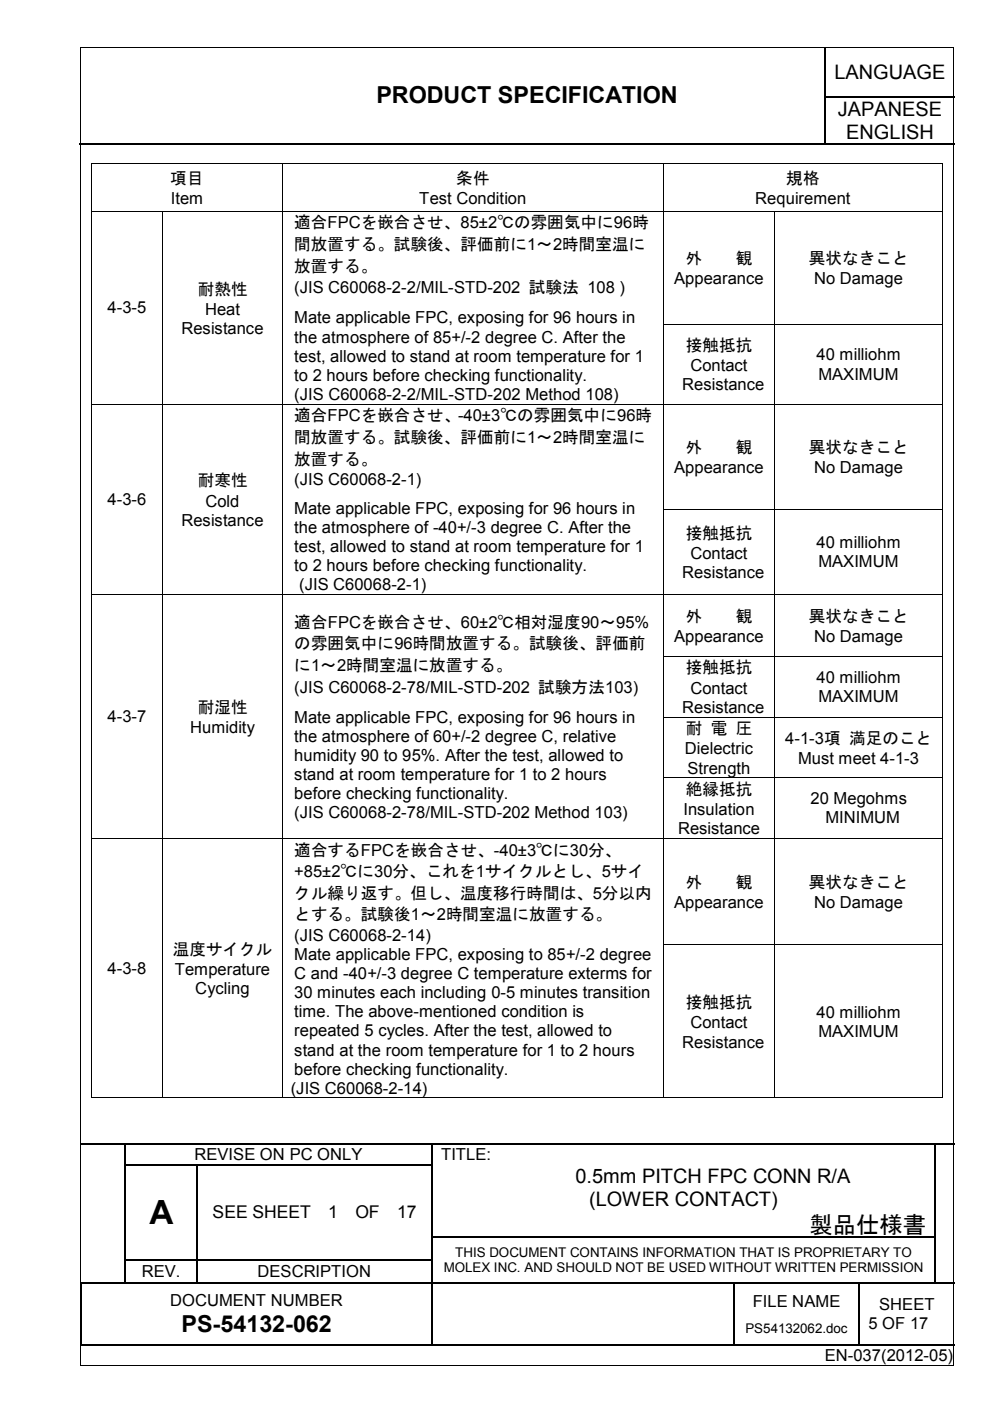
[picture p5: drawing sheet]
<svg xmlns="http://www.w3.org/2000/svg" width="210mm" height="297mm" viewBox="0 0 210 297" stroke-linecap="round" stroke-linejoin="round" font-family="sans-serif">
<defs><g id="words">
<text font-size="7.1" x="31.7" y="259.5">A</text>
<g font-size="5">
<text x="79.8" y="21.8">PRODUCT SPECIFICATION</text>
<text x="171.7" y="261.5">製品仕様書</text>
<text x="38.5" y="282.4">PS-54132-062</text>
</g>
<g font-size="4.2">
<text x="176.9" y="16.8">LANGUAGE</text>
<text x="177.6" y="24.6">JAPANESE</text>
<text x="179.4" y="29.4">ENGLISH</text>
<text x="122" y="250.7">0.5mm PITCH FPC CONN R/A</text>
<text x="124.9" y="255.6">(LOWER CONTACT)</text>
</g>
<g font-size="3.7">
<text x="45.1" y="258.3">SEE SHEET</text>
<text x="69.6" y="258.3">1</text>
<text x="75.4" y="258.3">OF</text>
<text x="84.2" y="258.3">17</text>
</g>
<g font-size="3.5">
<text x="36.1" y="38.9">項目</text>
<text x="96.7" y="38.9">条件</text>
<text x="166.7" y="38.9">規格</text>
<text x="36.2" y="43.3">Item</text>
<text x="88.9" y="43.3">Test Condition</text>
<text x="160.1" y="43.3">Requirement</text>
<text x="62.4" y="48.4">適合FPCを嵌合させ、85±2℃の雰囲気中に96時</text>
<text x="62.4" y="53">間放置する。試験後、評価前に1～2時間室温に</text>
<text x="62.4" y="57.6">放置する。</text>
<text x="145.4" y="56">外</text>
<text x="156" y="56">観</text>
<text x="171.5" y="56">異状なきこと</text>
<text x="41.9" y="62.4">耐熱性</text>
<text x="62.4" y="62.2">(JIS C60068-2-2/MIL-STD-202 試験法 108 )</text>
<text x="143" y="60.3">Appearance</text>
<text x="172.6" y="60.3">No Damage</text>
<text x="22.8" y="66.5">4-3-5</text>
<text x="38.5" y="70.8">Resistance</text>
<text x="43.5" y="66.7">Heat</text>
<text x="62.4" y="68.6">Mate applicable FPC, exposing for 96 hours in</text>
<text x="62.4" y="72.6">the atmosphere of 85+/-2 degree C. After the</text>
<text x="62.4" y="76.7">test, allowed to stand at room temperature for 1</text>
<text x="145.4" y="74.4">接触抵抗</text>
<text x="173.1" y="76.4">40 milliohm</text>
<text x="62.4" y="80.7">to 2 hours before checking functionality.</text>
<text x="144.7" y="82.8">Resistance</text>
<text x="146.4" y="78.7">Contact</text>
<text x="173.5" y="80.5">MAXIMUM</text>
<text x="62.4" y="89.3">適合FPCを嵌合させ、-40±3℃の雰囲気中に96時</text>
<text x="62.4" y="84.8">(JIS C60068-2-2/MIL-STD-202 Method 108)</text>
<text x="62.4" y="93.9">間放置する。試験後、評価前に1～2時間室温に</text>
<text x="62.4" y="98.5">放置する。</text>
<text x="143" y="100.4">Appearance</text>
<text x="145.4" y="96.1">外</text>
<text x="156" y="96.1">観</text>
<text x="171.5" y="96.1">異状なきこと</text>
<text x="172.6" y="100.4">No Damage</text>
<text x="22.8" y="107.1">4-3-6</text>
<text x="41.9" y="103.1">耐寒性</text>
<text x="43.6" y="107.4">Cold</text>
<text x="62.4" y="102.8">(JIS C60068-2-1)</text>
<text x="38.5" y="111.4">Resistance</text>
<text x="62.4" y="109">Mate applicable FPC, exposing for 96 hours in</text>
<text x="62.4" y="113">the atmosphere of -40+/-3 degree C. After the</text>
<text x="62.4" y="117.1">test, allowed to stand at room temperature for 1</text>
<text x="145.4" y="114.3">接触抵抗</text>
<text x="146.4" y="118.5">Contact</text>
<text x="173.1" y="116.2">40 milliohm</text>
<text x="62.4" y="121.2">to 2 hours before checking functionality.</text>
<text x="63.4" y="125.2">(JIS C60068-2-1)</text>
<text x="144.7" y="122.6">Resistance</text>
<text x="173.5" y="120.3">MAXIMUM</text>
<text x="145.4" y="131.8">外</text>
<text x="156" y="131.8">観</text>
<text x="171.5" y="131.8">異状なきこと</text>
<text x="62.4" y="137.7">の雰囲気中に96時間放置する。試験後、評価前</text>
<text x="62.4" y="133.1">適合FPCを嵌合させ、60±2℃相対湿度90～95%</text>
<text x="143" y="136.1">Appearance</text>
<text x="172.6" y="136.1">No Damage</text>
<text x="62.4" y="142.2">に1～2時間室温に放置する。</text>
<text x="145.4" y="142.8">接触抵抗</text>
<text x="62.4" y="146.9">(JIS C60068-2-78/MIL-STD-202 試験方法103)</text>
<text x="146.4" y="147.1">Contact</text>
<text x="173.1" y="144.8">40 milliohm</text>
<text x="173.5" y="148.8">MAXIMUM</text>
<text x="22.8" y="153.2">4-3-7</text>
<text x="40.3" y="155.4">Humidity</text>
<text x="41.9" y="151.2">耐湿性</text>
<text x="62.4" y="153.2">Mate applicable FPC, exposing for 96 hours in</text>
<text x="144.7" y="151.1">Resistance</text>
<text x="145.4" y="155.7">耐 電 圧</text>
<text x="62.4" y="157.3">the atmosphere of 60+/-2 degree C, relative</text>
<text x="62.4" y="161.4">humidity 90 to 95%. After the test, allowed to</text>
<text x="145.2" y="159.9">Dielectric</text>
<text x="166.5" y="157.7">4-1-3項 満足のこと</text>
<text x="169.2" y="162">Must meet 4-1-3</text>
<text x="62.4" y="165.4">stand at room temperature for 1 to 2 hours</text>
<text x="145.8" y="164">Strength</text>
<text x="62.4" y="169.5">before checking functionality.</text>
<text x="62.4" y="173.5">(JIS C60068-2-78/MIL-STD-202 Method 103)</text>
<text x="144.9" y="172.8">Insulation</text>
<text x="145.4" y="168.5">絶縁抵抗</text>
<text x="171.9" y="170.5">20 Megohms</text>
<text x="143.8" y="176.9">Resistance</text>
<text x="175" y="174.6">MINIMUM</text>
<text x="62.4" y="181.4">適合するFPCを嵌合させ、-40±3℃に30分、</text>
<text x="62.4" y="190.6">クル繰り返す。但し、温度移行時間は、5分以内</text>
<text x="62.4" y="186">+85±2℃に30分、これを1サイクルとし、5サイ</text>
<text x="145.4" y="188.3">外</text>
<text x="156" y="188.3">観</text>
<text x="171.5" y="188.3">異状なきこと</text>
<text x="62.4" y="195.2">とする。試験後1～2時間室温に放置する。</text>
<text x="143" y="192.6">Appearance</text>
<text x="172.6" y="192.6">No Damage</text>
<text x="36.6" y="202.5">温度サイクル</text>
<text x="62.4" y="199.5">(JIS C60068-2-14)</text>
<text x="62.4" y="203.5">Mate applicable FPC, exposing to 85+/-2 degree</text>
<text x="22.8" y="206.5">4-3-8</text>
<text x="37.1" y="206.8">Temperature</text>
<text x="62.4" y="207.6">C and -40+/-3 degree C temperature exterms for</text>
<text x="41.4" y="210.8">Cycling</text>
<text x="62.4" y="211.6">30 minutes each including 0-5 minutes transition</text>
<text x="62.4" y="215.7">time. The above-mentioned condition is</text>
<text x="145.4" y="213.8">接触抵抗</text>
<text x="173.1" y="215.8">40 milliohm</text>
<text x="62.4" y="219.8">repeated 5 cycles. After the test, allowed to</text>
<text x="146.4" y="218.1">Contact</text>
<text x="173.5" y="219.8">MAXIMUM</text>
<text x="62.4" y="223.8">stand at the room temperature for 1 to 2 hours</text>
<text x="62.4" y="227.8">before checking functionality.</text>
<text x="144.7" y="222.1">Resistance</text>
<text x="61.6" y="231.9">(JIS C60068-2-14)</text>
<text x="41.2" y="246">REVISE ON PC ONLY</text>
<text x="93.5" y="246">TITLE:</text>
<text x="30.1" y="270.8">REV.</text>
<text x="54.6" y="270.8">DESCRIPTION</text>
<text x="36.1" y="277">DOCUMENT NUMBER</text>
<text x="159.6" y="277.2">FILE NAME</text>
<text x="184.2" y="281.9">5 OF 17</text>
<text x="186.4" y="277.8">SHEET</text>
<text x="174.9" y="288.6">EN-037(2012-05)</text>
</g>
<g font-size="2.8">
<text x="94.1" y="269.7">MOLEX INC. AND SHOULD NOT BE USED WITHOUT WRITTEN PERMISSION</text>
<text x="96.5" y="266.5">THIS DOCUMENT CONTAINS INFORMATION THAT IS PROPRIETARY TO</text>
<text x="158" y="282.6">PS54132062.doc</text>
</g>
</g></defs>
<g fill="none" stroke="#000" stroke-width=".25">
<path d="M174.9 10.2v10.2M16.8 30.4h158M174.9 20.6v9.7M175 20.5h27.5M175 30.4h27.5M17.2 242.6h9.3M26.6 242.7v4.1M26.6 247.1v4.8M26.6 252.1v4.9M26.6 257.3v4.9M26.7 242.6h64.8M26.7 246.9h15"/>
<path d="M41.8 247.1v4.8M41.8 252.1v4.9M41.8 257.3v4.9M42 246.9h49.5M91.6 242.7v4.1M91.6 247.1v4.8M91.6 252.1v4.9M91.6 257.3v4.9M91.7 242.6h106.4M198.2 242.7v4.1M198.2 247.1v4.8M198.2 252.1v4.9"/>
<path d="M198.2 257.3v4.9M198.3 242.6h4.1M17.2 272.1v13M17.6 272h8.9M26.6 262.4v4.6M26.6 267.3v4.6M26.7 267.2h15M26.7 272h15M41.8 262.4v4.6M41.8 267.3v4.6M42 267.2h49.5M42 272h49.5"/>
<path d="M91.6 262.4v4.6M91.6 267.3v4.6M91.6 272.1v13M91.7 262.3h106.4M91.7 272h63.7M155.6 272.1v13M155.7 272h26.4M182.2 272.1v13M182.3 272h15.8M198.2 262.4v4.6M198.2 267.3v4.6M198.3 272h4.1"/>
<path d="M17.3 285.2h74.2M91.7 285.2h63.7M155.7 285.2h26.4M182.3 285.2h20.1"/>
</g>
<g fill="#000">
<path d="M174.8 20.4h.2v.2h-.2zM174.8 30.3h.2v.3h-.2zM26.5 242.5h.2v.2h-.2zM26.5 246.8h.2v.3h-.2zM26.5 251.9h.2v.2h-.2zM26.5 257h.2v.3h-.2zM41.7 246.8h.3v.3h-.3zM41.7 251.9h.3v.2h-.3zM41.7 257h.3v.3h-.3zM91.5 242.5h.2v.2h-.2zM91.5 246.8h.2v.3h-.2zM91.5 251.9h.2v.2h-.2z"/>
<path d="M91.5 257h.2v.3h-.2zM198.1 242.5h.2v.2h-.2zM198.1 246.8h.2v.3h-.2zM198.1 251.9h.2v.2h-.2zM198.1 257h.2v.3h-.2zM17.1 271.9h.2v.2h-.2zM17.3 271.9h.3v.2h-.3zM26.5 262.2h.2v.2h-.2zM26.5 267h.2v.3h-.2zM26.5 271.9h.2v.2h-.2zM41.7 262.2h.3v.2h-.3zM41.7 267h.3v.3h-.3z"/>
<path d="M41.7 271.9h.3v.2h-.3zM91.5 262.2h.2v.2h-.2zM91.5 267h.2v.3h-.2zM91.5 271.9h.2v.2h-.2zM155.4 271.9h.3v.2h-.3zM182.1 271.9h.2v.2h-.2zM198.1 262.2h.2v.2h-.2zM198.1 267h.2v.3h-.2zM198.1 271.9h.2v.2h-.2zM17.1 285.1h.2v.2h-.2zM91.5 285.1h.2v.2h-.2zM155.4 285.1h.3v.2h-.3z"/>
<path d="M182.1 285.1h.2v.2h-.2z"/>
</g>
<g fill="#fff">
<path d="M17.2 10.2l.2 .2z" fill-rule="evenodd"/>
<path d="M55.6 15.8h112.4v9.7h-112.4z" fill-rule="evenodd"/>
</g>
<g fill="#000">
<path d="M17 10h.2v.2h-.2zM202.1 10h.2v.2h-.2zM19.3 34.6h.2v.2h-.2zM59.8 34.6h.1v.2h-.1zM140.6 34.6h.2v.2h-.2zM199.8 34.6h.1v.2h-.1zM19.3 44.7h.2v.1h-.2zM34.4 44.7h.1v.1h-.1zM59.8 44.7h.1v.1h-.1zM140.6 44.7h.2v.1h-.2zM164.2 44.7h.2v.1h-.2zM199.8 44.7h.1v.1h-.1z"/>
<path d="M19.3 68.7h.2v.1h-.2zM34.4 68.7h.1v.1h-.1zM59.8 68.7h.1v.1h-.1zM140.6 68.7h.2v.1h-.2zM164.2 68.7h.2v.1h-.2zM199.8 68.7h.1v.1h-.1zM19.3 85.6h.2v.2h-.2zM34.4 85.6h.1v.2h-.1zM59.8 85.6h.1v.2h-.1zM140.6 85.6h.2v.2h-.2zM164.2 85.6h.2v.2h-.2zM199.8 85.6h.1v.2h-.1z"/>
<path d="M19.3 107.9h.2v.2h-.2zM34.4 107.9h.1v.2h-.1zM59.8 107.9h.1v.2h-.1zM140.6 107.9h.2v.2h-.2zM164.2 107.9h.2v.2h-.2zM199.8 107.9h.1v.2h-.1zM19.3 126h.2v.2h-.2zM19.3 139.1h.2v.1h-.2zM34.4 126h.1v.2h-.1zM34.4 139.1h.1v.1h-.1zM59.8 126h.1v.2h-.1zM59.8 139.1h.1v.1h-.1z"/>
<path d="M140.6 126h.2v.2h-.2zM140.6 139.1h.2v.1h-.2zM164.2 126h.2v.2h-.2zM164.2 139.1h.2v.1h-.2zM199.8 126h.1v.2h-.1zM199.8 139.1h.1v.1h-.1zM19.3 151.9h.2v.2h-.2zM34.4 151.9h.1v.2h-.1zM59.8 151.9h.1v.2h-.1zM140.6 151.9h.2v.2h-.2zM164.2 151.9h.2v.2h-.2zM199.8 151.9h.1v.2h-.1z"/>
<path d="M19.3 164.8h.2v.2h-.2zM19.3 177.7h.2v.1h-.2zM34.4 164.8h.1v.2h-.1zM34.4 177.7h.1v.1h-.1zM59.8 164.8h.1v.2h-.1zM59.8 177.7h.1v.1h-.1zM140.6 164.8h.2v.2h-.2zM140.6 177.7h.2v.1h-.2zM164.2 164.8h.2v.2h-.2zM164.2 177.7h.2v.1h-.2zM199.8 164.8h.1v.2h-.1zM199.8 177.7h.1v.1h-.1z"/>
<path d="M19.3 200.2h.2v.2h-.2zM34.4 200.2h.1v.2h-.1zM59.8 200.2h.1v.2h-.1zM140.6 200.2h.2v.2h-.2zM164.2 200.2h.2v.2h-.2zM199.8 200.2h.1v.2h-.1zM19.3 232.7h.2v.2h-.2zM34.4 232.7h.1v.2h-.1zM59.8 232.7h.1v.2h-.1zM140.6 232.7h.2v.2h-.2zM164.2 232.7h.2v.2h-.2zM199.8 232.7h.1v.2h-.1z"/>
<path d="M17 289.4h.2v.2h-.2zM202.1 289.4h.2v.2h-.2z"/>
</g>
<g fill="none" stroke="#000" stroke-width=".21">
<path d="M17.1 10.2v279.2M17.2 10.1h184.9M202.2 10.2v279.2M19.4 34.8v9.9M19.5 34.7h40.3M59.9 34.8v9.9M59.9 34.7h80.7M140.7 34.8v9.9M140.8 34.7h59M199.9 34.8v9.9M19.4 44.8v23.9M19.5 44.7h14.9"/>
<path d="M34.5 44.8v23.9M34.5 44.7h25.3M59.9 44.8v23.9M59.9 44.7h80.7M140.7 44.8v23.9M140.8 44.7h23.4M164.3 44.8v23.9M164.4 44.7h35.4M199.9 44.8v23.9M19.4 68.8v16.8M34.5 68.8v16.8M59.9 68.8v16.8"/>
<path d="M140.7 68.8v16.8M140.8 68.7h23.4M164.3 68.8v16.8M164.4 68.7h35.4M199.9 68.8v16.8M19.4 85.8v22.1M19.5 85.7h14.9M34.5 85.8v22.1M34.5 85.7h25.3M59.9 85.8v22.1M59.9 85.7h80.7M140.7 85.8v22.1"/>
<path d="M140.8 85.7h23.4M164.3 85.8v22.1M164.4 85.7h35.4M199.9 85.8v22.1M19.4 108.1v17.9M34.5 108.1v17.9M59.9 108.1v17.9M140.7 108.1v17.9M140.8 108h23.4M164.3 108.1v17.9M164.4 108h35.4M199.9 108.1v17.9"/>
<path d="M19.4 126.2v12.9M19.4 139.2v12.7M19.5 126.1h14.9M34.5 126.2v12.9M34.5 139.2v12.7M34.5 126.1h25.3M59.9 126.2v12.9M59.9 139.2v12.7M59.9 126.1h80.7M140.7 126.2v12.9M140.7 139.2v12.7M140.8 126.1h23.4"/>
<path d="M140.8 139.1h23.4M164.3 126.2v12.9M164.3 139.2v12.7M164.4 126.1h35.4M164.4 139.1h35.4M199.9 126.2v12.9M199.9 139.2v12.7M19.4 152.1v12.7M34.5 152.1v12.7M59.9 152.1v12.7M140.7 152.1v12.7M140.8 152h23.4"/>
<path d="M164.3 152.1v12.7M164.4 152h35.4M199.9 152.1v12.7M19.4 165v12.7M19.4 177.8v22.4M19.5 177.8h14.9M34.5 165v12.7M34.5 177.8v22.4M34.5 177.8h25.3M59.9 165v12.7M59.9 177.8v22.4M59.9 177.8h80.7"/>
<path d="M140.7 165v12.7M140.7 177.8v22.4M140.8 164.9h23.4M140.8 177.8h23.4M164.3 165v12.7M164.3 177.8v22.4M164.4 164.9h35.4M164.4 177.8h35.4M199.9 165v12.7M199.9 177.8v22.4M19.4 200.4v32.3M34.5 200.4v32.3"/>
<path d="M59.9 200.4v32.3M140.7 200.4v32.3M140.8 200.3h23.4M164.3 200.4v32.3M164.4 200.3h35.4M199.9 200.4v32.3M19.5 232.8h14.9M34.5 232.8h25.3M59.9 232.8h80.7M140.8 232.8h23.4M164.4 232.8h35.4M17.2 289.5h184.9"/>
</g>
<use href="#words"/>
</svg>
